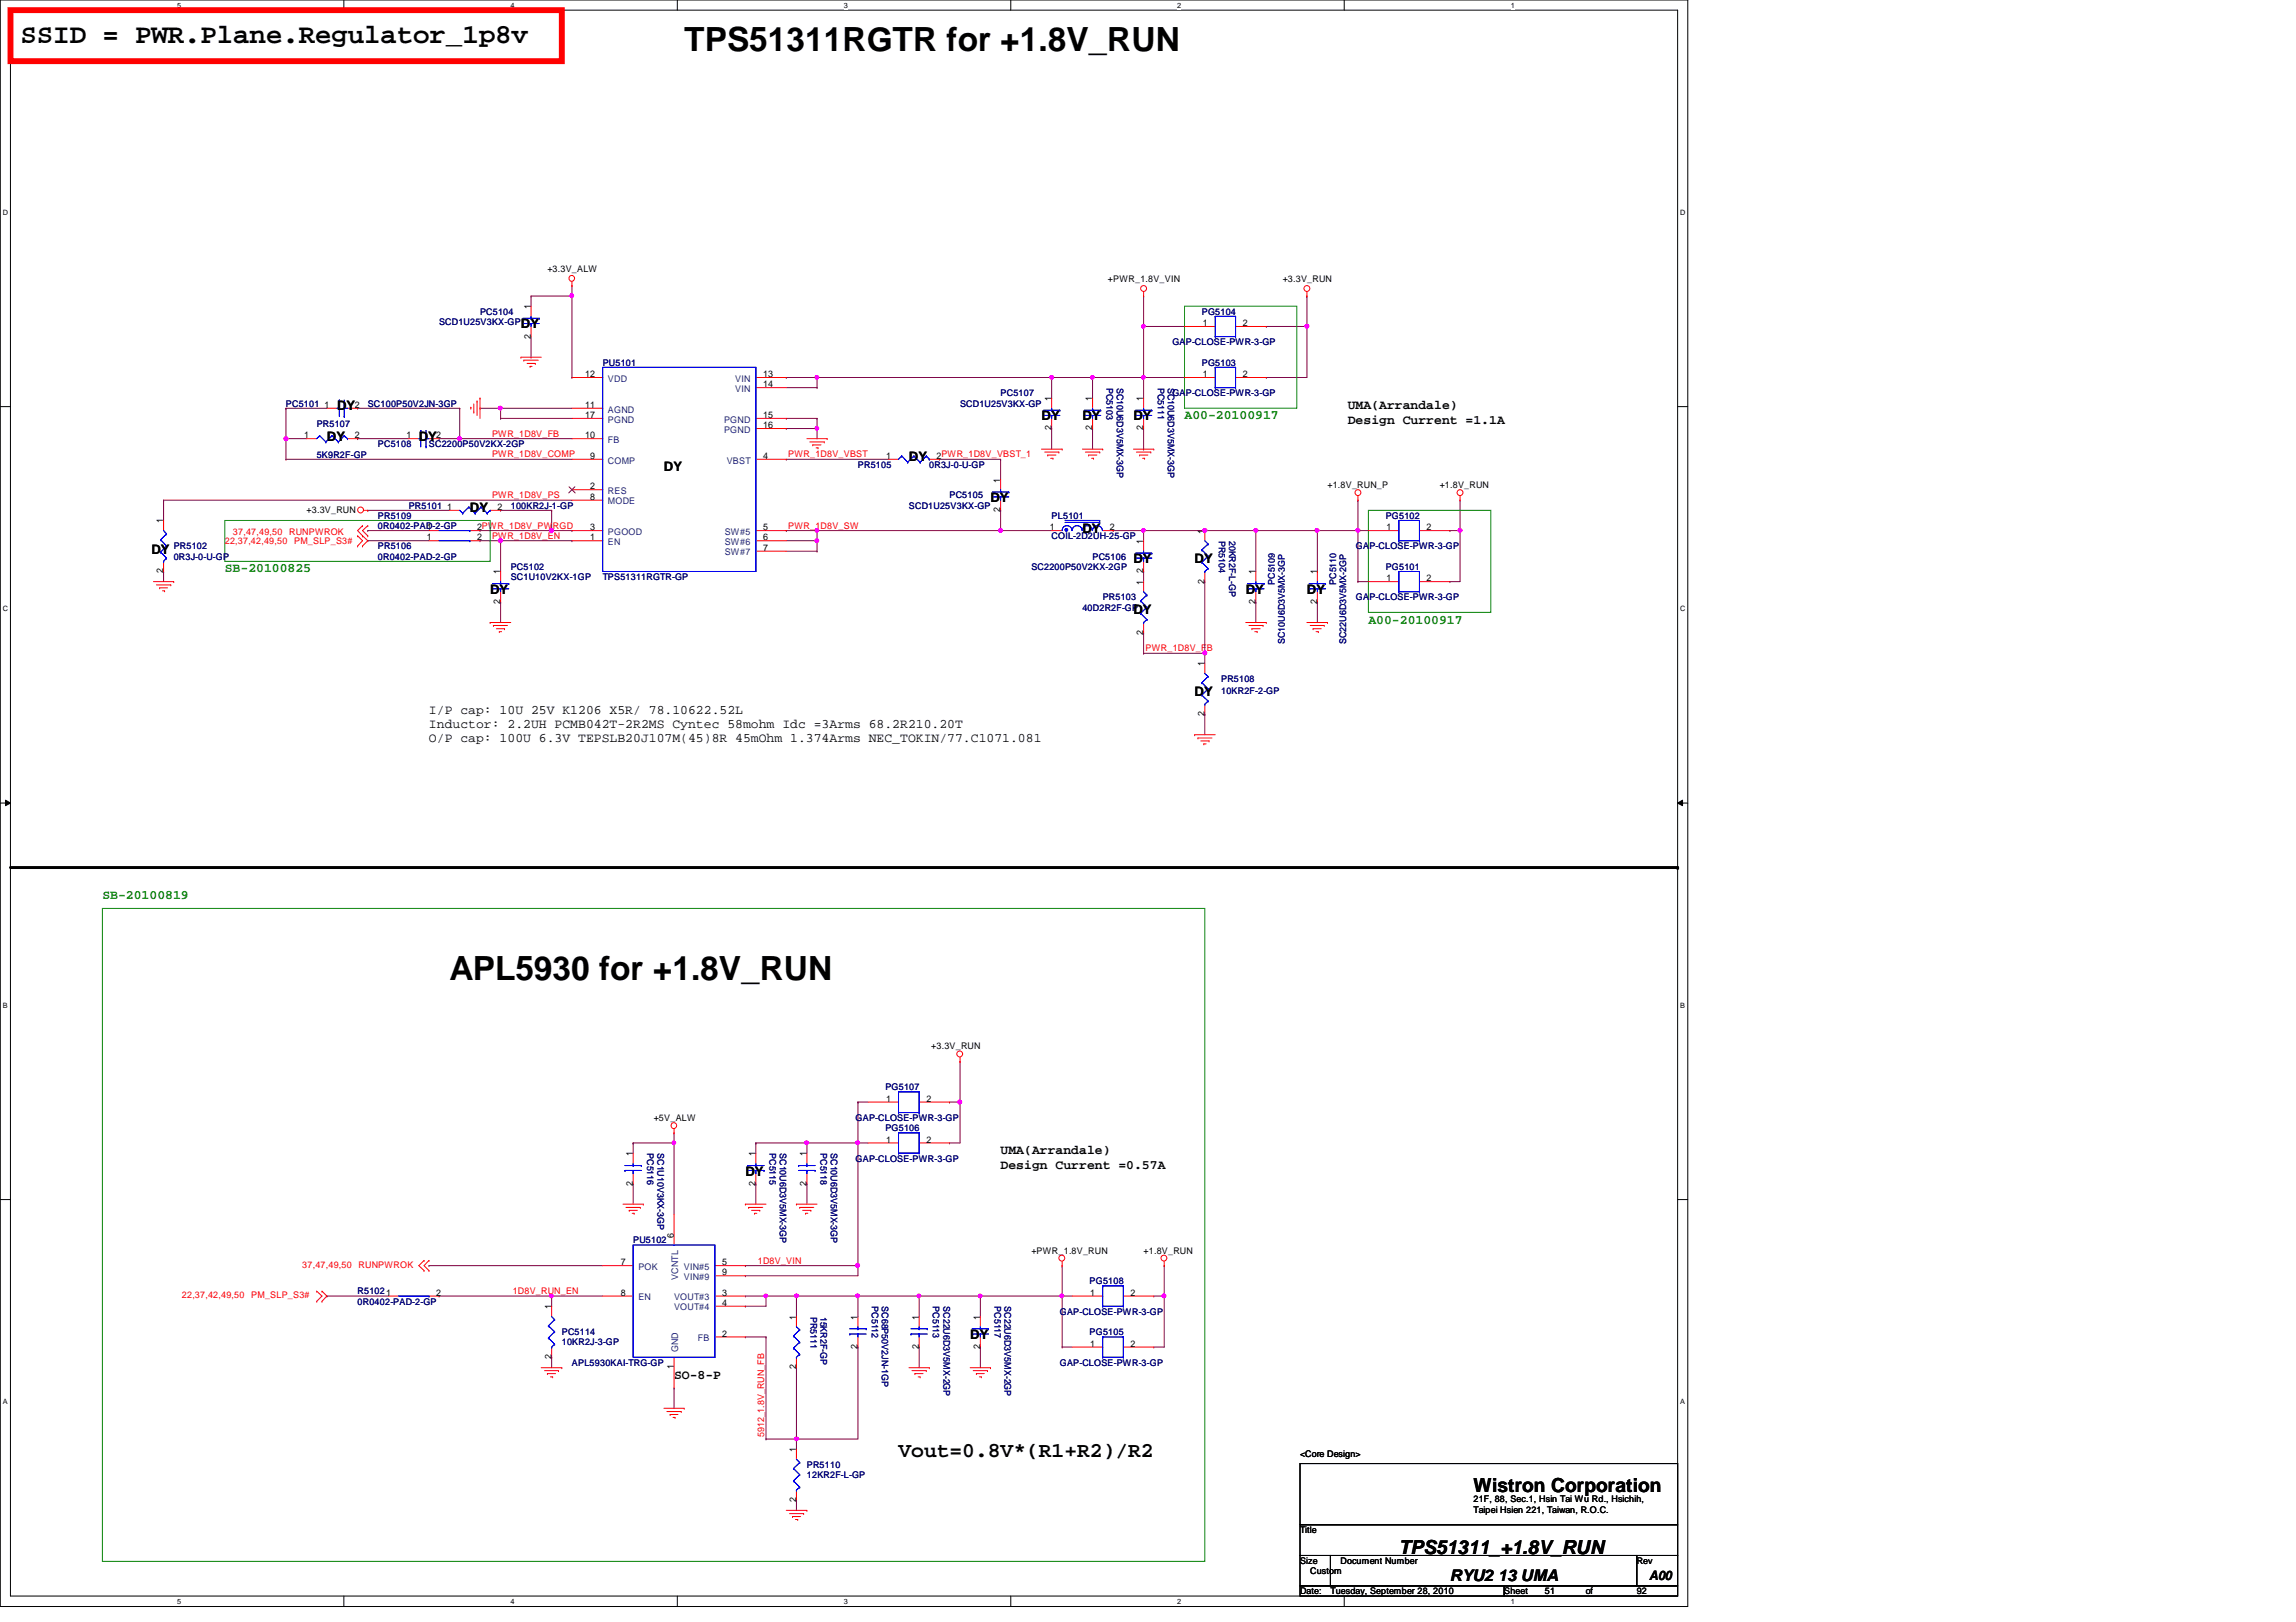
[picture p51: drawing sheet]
<svg xmlns="http://www.w3.org/2000/svg" width="297mm" height="210mm" viewBox="0 0 297 210" stroke-linecap="round" stroke-linejoin="round" font-family="sans-serif">
<defs><g id="words">
<g font-size="4.3">
<text x="88.5" y="6.6">TPS51311RGTR for +1.8V_RUN</text>
<text x="58.2" y="126.8">APL5930 for +1.8V_RUN</text>
</g>
<text font-size="3.6" x="2.7" y="5.5">SSID = PWR.Plane.Regulator_1p8v</text>
<text font-size="2.8" x="116.2" y="188.6">Vout=0.8V*(R1+R2)/R2</text>
<g font-size="2.5">
<text x="190.6" y="193">Wistron Corporation</text>
<text x="181" y="201">TPS51311_+1.8V_RUN</text>
</g>
<text font-size="2.1" x="187.6" y="204.6">RYU2 13 UMA</text>
<g font-size="1.7">
<text x="67.4" y="42.5">DY</text>
<text x="43.6" y="53.1">DY</text>
<text x="174.4" y="53">UMA(Arrandale)</text>
<text x="42.3" y="57">DY</text>
<text x="54.2" y="57">DY</text>
<text x="117.6" y="59.7">DY</text>
<text x="134.7" y="54.4">DY</text>
<text x="140" y="54.4">DY</text>
<text x="146.6" y="54.4">DY</text>
<text x="174.4" y="54.9">Design Current =1.1A</text>
<text x="85.9" y="61">DY</text>
<text x="128.1" y="64.9">DY</text>
<text x="19.6" y="71.7">DY</text>
<text x="60.8" y="66.3">DY</text>
<text x="140" y="68.9">DY</text>
<text x="63.4" y="76.8">DY</text>
<text x="146.6" y="72.9">DY</text>
<text x="154.6" y="72.9">DY</text>
<text x="161.2" y="76.8">DY</text>
<text x="169.1" y="76.8">DY</text>
<text x="146.6" y="79.5">DY</text>
<text x="55.5" y="92.5">I/P cap: 10U 25V K1206 X5R/ 78.10622.52L</text>
<text x="55.5" y="94.2">Inductor: 2.2UH PCMB042T-2R2MS Cyntec 58mohm Idc =3Arms 68.2R210.20T</text>
<text x="154.6" y="90">DY</text>
<text x="55.5" y="96">O/P cap: 100U 6.3V TEPSLB20J107M(45)8R 45mOhm 1.374Arms NEC_TOKIN/77.C1071.081</text>
<text x="129.5" y="149.4">UMA(Arrandale)</text>
<text x="96.4" y="152.1">DY</text>
<text x="129.5" y="151.3">Design Current =0.57A</text>
<text x="125.5" y="173.3">DY</text>
<text x="87.2" y="178.4">SO-8-P</text>
<text x="213.4" y="204.4">A00</text>
</g>
<g font-size="1.7" fill="#008000">
<text x="153.2" y="54.3">A00-20100917</text>
<text x="29.1" y="74.1">SB-20100825</text>
<text x="177" y="80.7">A00-20100917</text>
<text x="13.2" y="116.3">SB-20100819</text>
</g>
<g font-size="1.2">
<text x="70.8" y="35.2">+3.3V_ALW</text>
<text x="68.7" y="40" transform="rotate(-90 68.7 40)">1</text>
<text x="143.3" y="36.5">+PWR_1.8V_VIN</text>
<text x="165.9" y="36.5">+3.3V_RUN</text>
<text x="68.7" y="43.8" transform="rotate(-90 68.7 43.8)">2</text>
<text x="155.6" y="42.2">1</text>
<text x="160.8" y="42.2">2</text>
<text x="42" y="52.8">1</text>
<text x="45.9" y="52.8">2</text>
<text x="75.7" y="52.8">11</text>
<text x="75.7" y="48.8">12</text>
<text x="98.7" y="48.8">13</text>
<text x="98.7" y="50.1">14</text>
<text x="136" y="51.9" transform="rotate(-90 136 51.9)">1</text>
<text x="141.3" y="51.9" transform="rotate(-90 141.3 51.9)">1</text>
<text x="147.9" y="51.9" transform="rotate(-90 147.9 51.9)">1</text>
<text x="155.6" y="48.8">1</text>
<text x="160.8" y="48.8">2</text>
<text x="39.4" y="56.7">1</text>
<text x="45.9" y="56.7">2</text>
<text x="52.6" y="56.7">1</text>
<text x="56.4" y="56.7">2</text>
<text x="75.7" y="56.7">10</text>
<text x="75.7" y="54.1">17</text>
<text x="76.4" y="59.4">9</text>
<text x="98.7" y="54.1">15</text>
<text x="98.7" y="55.4">16</text>
<text x="98.7" y="59.4">4</text>
<text x="114.6" y="59.4">1</text>
<text x="121.2" y="59.4">2PWR_1D8V_VBST_1</text>
<text x="136" y="55.7" transform="rotate(-90 136 55.7)">2</text>
<text x="141.3" y="55.7" transform="rotate(-90 141.3 55.7)">2</text>
<text x="147.9" y="55.7" transform="rotate(-90 147.9 55.7)">2</text>
<text x="57.9" y="66">1</text>
<text x="64.3" y="66">2</text>
<text x="76.4" y="64.7">8</text>
<text x="76.4" y="63.3">2</text>
<text x="129.4" y="62.4" transform="rotate(-90 129.4 62.4)">1</text>
<text x="171.7" y="63.2">+1.8V_RUN_P</text>
<text x="186.3" y="63.2">+1.8V_RUN</text>
<text x="21.1" y="67.7" transform="rotate(-90 21.1 67.7)">1</text>
<text x="39.7" y="66.3">+3.3V_RUN</text>
<text x="55.2" y="69.9">1</text>
<text x="55.2" y="68.6">1</text>
<text x="61.7" y="69.9">2</text>
<text x="61.7" y="68.6">2PWR_1D8V_PWRGD</text>
<text x="76.4" y="68.6">3</text>
<text x="76.4" y="69.9">1</text>
<text x="98.7" y="68.6">5</text>
<text x="98.7" y="69.9">6</text>
<text x="98.7" y="71.3">7</text>
<text x="129.4" y="66.3" transform="rotate(-90 129.4 66.3)">2</text>
<text x="135.8" y="68.6">1</text>
<text x="143.6" y="68.6">2</text>
<text x="147.9" y="70.4" transform="rotate(-90 147.9 70.4)">1</text>
<text x="155.8" y="69" transform="rotate(-90 155.8 69)">1</text>
<text x="179.4" y="68.6">1</text>
<text x="184.6" y="68.6">2</text>
<text x="21.1" y="74.2" transform="rotate(-90 21.1 74.2)">2</text>
<text x="64.7" y="74.3" transform="rotate(-90 64.7 74.3)">1</text>
<text x="147.9" y="75.6" transform="rotate(-90 147.9 75.6)">1</text>
<text x="147.9" y="74.2" transform="rotate(-90 147.9 74.2)">2</text>
<text x="155.8" y="75.5" transform="rotate(-90 155.8 75.5)">2</text>
<text x="162.4" y="74.3" transform="rotate(-90 162.4 74.3)">1</text>
<text x="170.4" y="74.3" transform="rotate(-90 170.4 74.3)">1</text>
<text x="179.4" y="75.2">1</text>
<text x="184.6" y="75.2">2</text>
<text x="64.7" y="78.1" transform="rotate(-90 64.7 78.1)">2</text>
<text x="147.9" y="82.1" transform="rotate(-90 147.9 82.1)">2</text>
<text x="162.4" y="78.1" transform="rotate(-90 162.4 78.1)">2</text>
<text x="170.4" y="78.1" transform="rotate(-90 170.4 78.1)">2</text>
<text x="155.8" y="86.2" transform="rotate(-90 155.8 86.2)">1</text>
<text x="155.8" y="92.7" transform="rotate(-90 155.8 92.7)">2</text>
<text x="120.5" y="135.8">+3.3V_RUN</text>
<text x="114.6" y="142.6">1</text>
<text x="119.8" y="142.6">2</text>
<text x="81.9" y="149.6" transform="rotate(-90 81.9 149.6)">1</text>
<text x="84.6" y="145.1">+5V_ALW</text>
<text x="97.7" y="149.6" transform="rotate(-90 97.7 149.6)">1</text>
<text x="104.3" y="149.6" transform="rotate(-90 104.3 149.6)">1</text>
<text x="114.6" y="147.9">1</text>
<text x="119.8" y="147.9">2</text>
<text x="81.9" y="153.5" transform="rotate(-90 81.9 153.5)">2</text>
<text x="97.7" y="153.5" transform="rotate(-90 97.7 153.5)">2</text>
<text x="104.3" y="153.5" transform="rotate(-90 104.3 153.5)">2</text>
<text x="87.2" y="160.2" transform="rotate(-90 87.2 160.2)">6</text>
<text x="56.4" y="167.7">2</text>
<text x="80.3" y="163.7">7</text>
<text x="80.3" y="167.7">8</text>
<text x="93.4" y="163.7">5</text>
<text x="93.4" y="165.1">9</text>
<text x="93.4" y="167.7">3</text>
<text x="133.4" y="162.2">+PWR_1.8V_RUN</text>
<text x="141.1" y="167.7">1</text>
<text x="146.3" y="167.7">2</text>
<text x="148" y="162.2">+1.8V_RUN</text>
<text x="71.3" y="169.5" transform="rotate(-90 71.3 169.5)">1</text>
<text x="93.4" y="169">4</text>
<text x="93.4" y="173">2</text>
<text x="103" y="170.8" transform="rotate(-90 103 170.8)">1</text>
<text x="111" y="170.8" transform="rotate(-90 111 170.8)">1</text>
<text x="118.9" y="170.8" transform="rotate(-90 118.9 170.8)">1</text>
<text x="126.8" y="170.8" transform="rotate(-90 126.8 170.8)">1</text>
<text x="71.3" y="175.9" transform="rotate(-90 71.3 175.9)">2</text>
<text x="87.2" y="177.2" transform="rotate(-90 87.2 177.2)">1</text>
<text x="103" y="177.2" transform="rotate(-90 103 177.2)">2</text>
<text x="111" y="174.6" transform="rotate(-90 111 174.6)">2</text>
<text x="118.9" y="174.6" transform="rotate(-90 118.9 174.6)">2</text>
<text x="126.8" y="174.6" transform="rotate(-90 126.8 174.6)">2</text>
<text x="141.1" y="174.3">1</text>
<text x="146.3" y="174.3">2</text>
<text x="103" y="187.9" transform="rotate(-90 103 187.9)">1</text>
<text x="168.2" y="188.5">&lt;Core Design&gt;</text>
<text x="103" y="194.4" transform="rotate(-90 103 194.4)">2</text>
<text x="190.6" y="194.4">21F, 88, Sec.1, Hsin Tai Wu Rd., Hsichih,</text>
<text x="190.6" y="195.8">Taipei Hsien 221, Taiwan, R.O.C.</text>
<text x="168.2" y="198.4">Title</text>
<text x="168.2" y="202.4">Size</text>
<text x="169.5" y="203.7">Custom</text>
<text x="173.4" y="202.4">Document Number</text>
<text x="211.7" y="202.4">Rev</text>
<text x="168.2" y="206.3">Date:</text>
<text x="172.1" y="206.3">Tuesday, September 28, 2010</text>
<text x="194.6" y="206.3">Sheet</text>
<text x="199.9" y="206.3">51</text>
<text x="205.1" y="206.3">of</text>
<text x="211.7" y="206.3">92</text>
</g>
<g font-size="1.2" fill="#000080">
<text x="62.1" y="40.7">PC5104</text>
<text x="155.5" y="40.7">PG5104</text>
<text x="56.8" y="42">SCD1U25V3KX-GP</text>
<text x="78" y="47.3">PU5101</text>
<text x="151.7" y="44.7">GAP-CLOSE-PWR-3-GP</text>
<text x="155.5" y="47.3">PG5103</text>
<text x="37" y="52.6">PC5101</text>
<text x="47.6" y="52.6">SC100P50V2JN-3GP</text>
<text x="124.2" y="52.6">SCD1U25V3KX-GP</text>
<text x="129.5" y="51.3">PC5107</text>
<text x="143.2" y="50.2" transform="rotate(90 143.2 50.2)">PC5103</text>
<text x="144.5" y="50.2" transform="rotate(90 144.5 50.2)">SC10U6D3V5MX-3GP</text>
<text x="149.8" y="50.2" transform="rotate(90 149.8 50.2)">PC5111</text>
<text x="151.1" y="50.2" transform="rotate(90 151.1 50.2)">SC10U6D3V5MX-3GP</text>
<text x="151.7" y="51.3">GAP-CLOSE-PWR-3-GP</text>
<text x="41" y="55.2">PR5107</text>
<text x="41" y="59.2">5K9R2F-GP</text>
<text x="48.9" y="57.9">PC5108</text>
<text x="55.5" y="57.9">SC2200P50V2KX-2GP</text>
<text x="52.9" y="65.8">PR5101</text>
<text x="66.1" y="65.8">100KR2J-1-GP</text>
<text x="111" y="60.5">PR5105</text>
<text x="117.6" y="65.8">SCD1U25V3KX-GP</text>
<text x="120.2" y="60.5">0R3J-0-U-GP</text>
<text x="122.8" y="64.5">PC5105</text>
<text x="22.5" y="71.1">PR5102</text>
<text x="48.9" y="71.1">PR5106</text>
<text x="48.9" y="67.1">PR5109</text>
<text x="48.9" y="68.5">0R0402-PAD-2-GP</text>
<text x="136.1" y="67.1">PL5101</text>
<text x="136.1" y="69.8">COIL-2D2UH-25-GP</text>
<text x="157.7" y="70" transform="rotate(90 157.7 70)">PR5104</text>
<text x="159" y="70" transform="rotate(90 159 70)">20KR2F-L-GP</text>
<text x="175.4" y="71.1">GAP-CLOSE-PWR-3-GP</text>
<text x="179.3" y="67.1">PG5102</text>
<text x="22.5" y="72.4">0R3J-0-U-GP</text>
<text x="48.9" y="72.4">0R0402-PAD-2-GP</text>
<text x="66.1" y="73.7">PC5102</text>
<text x="66.1" y="75.1">SC1U10V2KX-1GP</text>
<text x="78" y="75.1">TPS51311RGTR-GP</text>
<text x="133.4" y="73.7">SC2200P50V2KX-2GP</text>
<text x="141.3" y="72.4">PC5106</text>
<text x="142.7" y="77.7">PR5103</text>
<text x="164.9" y="75.7" transform="rotate(-90 164.9 75.7)">PC5109</text>
<text x="172.8" y="75.7" transform="rotate(-90 172.8 75.7)">PC5110</text>
<text x="175.4" y="77.7">GAP-CLOSE-PWR-3-GP</text>
<text x="179.3" y="73.7">PG5101</text>
<text x="140" y="79">40D2R2F-GP</text>
<text x="166.2" y="83.4" transform="rotate(-90 166.2 83.4)">SC10U6D3V5MX-3GP</text>
<text x="174.2" y="83.4" transform="rotate(-90 174.2 83.4)">SC22U6D3V5MX-2GP</text>
<text x="158" y="88.3">PR5108</text>
<text x="158" y="89.8">10KR2F-2-GP</text>
<text x="114.6" y="141.1">PG5107</text>
<text x="83.7" y="149.2" transform="rotate(90 83.7 149.2)">PC5116</text>
<text x="85" y="149.2" transform="rotate(90 85 149.2)">SC1U10V3KX-3GP</text>
<text x="99.6" y="149.2" transform="rotate(90 99.6 149.2)">PC5115</text>
<text x="100.9" y="149.2" transform="rotate(90 100.9 149.2)">SC10U6D3V5MX-3GP</text>
<text x="106.2" y="149.2" transform="rotate(90 106.2 149.2)">PC5118</text>
<text x="107.5" y="149.2" transform="rotate(90 107.5 149.2)">SC10U6D3V5MX-3GP</text>
<text x="110.7" y="145.1">GAP-CLOSE-PWR-3-GP</text>
<text x="114.6" y="146.4">PG5106</text>
<text x="110.7" y="150.3">GAP-CLOSE-PWR-3-GP</text>
<text x="81.9" y="160.9">PU5102</text>
<text x="46.3" y="167.5">R51021</text>
<text x="141" y="166.2">PG5108</text>
<text x="46.3" y="168.8">0R0402-PAD-2-GP</text>
<text x="72.7" y="172.8">PC5114</text>
<text x="104.9" y="170.4" transform="rotate(90 104.9 170.4)">PR5111</text>
<text x="106.2" y="170.4" transform="rotate(90 106.2 170.4)">15KR2F-GP</text>
<text x="112.8" y="169" transform="rotate(90 112.8 169)">PC5112</text>
<text x="114.1" y="169" transform="rotate(90 114.1 169)">SC68P50V2JN-1GP</text>
<text x="120.7" y="169" transform="rotate(90 120.7 169)">PC5113</text>
<text x="122" y="169" transform="rotate(90 122 169)">SC22U6D3V5MX-2GP</text>
<text x="128.6" y="169" transform="rotate(90 128.6 169)">PC5117</text>
<text x="130" y="169" transform="rotate(90 130 169)">SC22U6D3V5MX-2GP</text>
<text x="137.1" y="170.1">GAP-CLOSE-PWR-3-GP</text>
<text x="141" y="172.8">PG5105</text>
<text x="72.7" y="174.1">10KR2J-3-GP</text>
<text x="74" y="176.7">APL5930KAI-TRG-GP</text>
<text x="137.1" y="176.7">GAP-CLOSE-PWR-3-GP</text>
<text x="104.4" y="189.9">PR5110</text>
<text x="104.4" y="191.3">12KR2F-L-GP</text>
</g>
<g font-size="1.2" fill="#004080">
<text x="78.7" y="53.4">AGND</text>
<text x="78.7" y="49.4">VDD</text>
<text x="95.1" y="49.4">VIN</text>
<text x="95.1" y="50.7">VIN</text>
<text x="78.7" y="57.3">FB</text>
<text x="78.7" y="60">COMP</text>
<text x="78.7" y="54.7">PGND</text>
<text x="93.7" y="54.7">PGND</text>
<text x="93.7" y="56">PGND</text>
<text x="94" y="60">VBST</text>
<text x="78.7" y="65.3">MODE</text>
<text x="78.7" y="63.9">RES</text>
<text x="78.7" y="69.2">PGOOD</text>
<text x="78.7" y="70.5">EN</text>
<text x="93.8" y="69.2">SW#5</text>
<text x="93.8" y="70.5">SW#6</text>
<text x="93.8" y="71.9">SW#7</text>
<text x="82.6" y="164.3">POK</text>
<text x="87.8" y="165.6" transform="rotate(-90 87.8 165.6)">VCNTL</text>
<text x="88.5" y="164.3">VIN#5</text>
<text x="88.5" y="165.7">VIN#9</text>
<text x="82.6" y="168.3">EN</text>
<text x="87.2" y="168.3">VOUT#3</text>
<text x="87.2" y="169.6">VOUT#4</text>
<text x="90.3" y="173.6">FB</text>
<text x="87.8" y="175" transform="rotate(-90 87.8 175)">GND</text>
</g>
<g font-size="1.2" fill="#f00">
<text x="63.7" y="56.5">PWR_1D8V_FB</text>
<text x="63.7" y="59.2">PWR_1D8V_COMP</text>
<text x="102" y="59.2">PWR_1D8V_VBST</text>
<text x="63.7" y="64.5">PWR_1D8V_PS</text>
<text x="29.1" y="70.4">22,37,42,49,50</text>
<text x="30.1" y="69.3">37,47,49,50</text>
<text x="37.4" y="69.3">RUNPWROK</text>
<text x="38.1" y="70.4">PM_SLP_S3#</text>
<text x="63.7" y="69.7">PWR_1D8V_EN</text>
<text x="102" y="68.4">PWR_1D8V_SW</text>
<text x="148.2" y="84.3">PWR_1D8V_FB</text>
<text x="39.1" y="164.1">37,47,49,50</text>
<text x="46.4" y="164.1">RUNPWROK</text>
<text x="66.3" y="167.5">1D8V_RUN_EN</text>
<text x="98" y="163.5">1D8V_VIN</text>
<text x="23.5" y="168">22,37,42,49,50</text>
<text x="32.5" y="168">PM_SLP_S3#</text>
<text x="98.8" y="186" transform="rotate(-90 98.8 186)">5912_1.8V_RUN_FB</text>
</g>
<g font-size=".9">
<text x="22.9" y="1">5</text>
<text x="66" y="1">4</text>
<text x="109.2" y="1">3</text>
<text x="152.3" y="1">2</text>
<text x="195.4" y="1">1</text>
<text x=".4" y="27.8">D</text>
<text x="217.4" y="27.8">D</text>
<text x=".4" y="79.1">C</text>
<text x="217.4" y="79.1">C</text>
<text x=".4" y="130.4">B</text>
<text x="217.4" y="130.4">B</text>
<text x=".4" y="181.7">A</text>
<text x="217.4" y="181.7">A</text>
<text x="22.9" y="207.6">5</text>
<text x="66" y="207.6">4</text>
<text x="109.2" y="207.6">3</text>
<text x="152.3" y="207.6">2</text>
<text x="195.4" y="207.6">1</text>
</g>
</g></defs>
<path d="M0 0h218.4v207.9h-218.4zM1.4 1.3h215.6v205.2h-215.6z" fill="none" stroke="#000" stroke-width=".13"/>
<g fill="#fff">
<path d="M22.9 .2h.5v1h-.5z"/>
<path d="M22.9 206.7h.5v1.1h-.5z"/>
</g>
<path d="M44.5 0v1.3M44.5 206.5v1.4" fill="none" stroke="#000" stroke-width=".13"/>
<g fill="#fff">
<path d="M66 .2h.5v1h-.5z"/>
<path d="M66 206.7h.5v1.1h-.5z"/>
</g>
<path d="M87.6 0v1.3M87.6 206.5v1.4" fill="none" stroke="#000" stroke-width=".13"/>
<g fill="#fff">
<path d="M109.2 .2h.5v1h-.5z"/>
<path d="M109.2 206.7h.5v1.1h-.5z"/>
</g>
<path d="M130.8 0v1.3M130.8 206.5v1.4" fill="none" stroke="#000" stroke-width=".13"/>
<g fill="#fff">
<path d="M152.3 .2h.5v1h-.5z"/>
<path d="M152.3 206.7h.5v1.1h-.5z"/>
</g>
<path d="M173.9 0v1.3M173.9 206.5v1.4" fill="none" stroke="#000" stroke-width=".13"/>
<g fill="#fff">
<path d="M195.4 .2h.6v1h-.6z"/>
<path d="M195.4 206.7h.6v1.1h-.6z"/>
<path d="M.4 27h.7v1h-.7z"/>
<path d="M217.4 27h.7v1h-.7z"/>
<path d="M.4 78.3h.7v1h-.7z"/>
<path d="M217.4 78.3h.7v1h-.7z"/>
</g>
<path d="M0 52.6h1.4M217 52.6h1.4" fill="none" stroke="#000" stroke-width=".13"/>
<g fill="#fff">
<path d="M.4 129.6h.6v1h-.6z"/>
<path d="M217.4 129.6h.6v1h-.6z"/>
</g>
<path d="M0 103.9h1.4M.7 103.5l.7 .4-.7 .4zM217 103.9l.7-.4v.8zM217 103.9h1.4" fill="none" stroke="#000" stroke-width=".13"/>
<path d="M.7 103.5l.7 .4-.7 .4zM217 103.9l.7-.4v.8z" fill="#000"/>
<g fill="#fff">
<path d="M.4 180.9h.6v1h-.6z"/>
<path d="M217.4 180.9h.6v1h-.6z"/>
</g>
<path d="M0 155.2h1.4M217 155.2h1.4" fill="none" stroke="#000" stroke-width=".13"/>
<path d="M46.3 52.8h.1M46.3 52.8h13.2M148 48.9h.1M148 48.9h5.2M148 68.7h.1M148 68.7h7.9M175.7 75.3h.1M175.7 75.3h1.3" fill="none" stroke="#800040" stroke-width=".13"/>
<circle cx="155.9" cy="68.6" r=".25" fill="#f0f"/>
<circle cx="155.9" cy="68.6" r=".25" fill="none" stroke="#f0f" stroke-width=".13"/>
<path d="M21.2 64.7h.1M21.2 64.7v2.7M175.7 64.7h.1M175.7 64.7v4M187.6 75.3h.1M187.6 75.3h1.3M148 84.5h.1M148 84.5h7.9" fill="none" stroke="#800040" stroke-width=".13"/>
<circle cx="155.9" cy="84.5" r=".26" fill="#f0f"/>
<circle cx="155.9" cy="84.5" r=".26" fill="none" stroke="#f0f" stroke-width=".13"/>
<g fill="none" stroke="#800040" stroke-width=".13">
<path d="M37 56.8h.1M37 56.8h2.7M37 56.8v2.6M46.3 56.8h.1M46.3 56.8h6.6M56.8 56.8h.1M59.5 52.8h.1M59.5 52.8v4h-2.7M21.2 74h.1M21.2 74v1.3M155.9 75.3h.1M155.9 75.3v10.6"/>
<path d="M187.6 68.7h.1M187.6 68.7h1.3M155.9 84.5h.1M155.9 92.5h.1M155.9 92.5v2.6"/>
</g>
<circle cx="37" cy="56.8" r=".26" fill="#f0f"/>
<circle cx="37" cy="56.8" r=".26" fill="none" stroke="#f0f" stroke-width=".13"/>
<g fill="none" stroke="#800040" stroke-width=".13">
<path d="M37 52.8h.1M37 52.8h5.3M101.7 59.4h.1M101.7 59.4h13.2M121.5 59.4h.1M121.5 59.4h8M129.5 59.4h.1M129.5 59.4v2.7M47.6 70h.1M47.6 70h7.9M129.5 66h.1M129.5 68.7h.1"/>
<path d="M129.5 66v2.7M129.5 68.7h6.6M188.9 64.7h.1M188.9 64.7v4"/>
</g>
<circle cx="129.5" cy="68.6" r=".25" fill="#f0f"/>
<circle cx="129.5" cy="68.6" r=".25" fill="none" stroke="#f0f" stroke-width=".13"/>
<path d="M148 68.7h.1M148 68.7v1.3" fill="none" stroke="#800040" stroke-width=".13"/>
<path d="M147.8 68.5h.3l.1 .1-.1 .2-.2 .1-.1-.1z" fill-rule="evenodd" fill="#f0f"/>
<path d="M147.8 68.5h.3l.1 .1-.1 .2-.2 .1-.1-.1z" fill="none" stroke="#f0f" stroke-width=".13"/>
<g fill="none" stroke="#800040" stroke-width=".13">
<path d="M37 52.8h.1M37 52.8v4M105.7 55.5h.1M105.7 55.5v1.3M144 68.7h.1M144 68.7h4M148 74h.1M148 74v1.3M162.5 77.9h.1M162.5 77.9v2.7M170.4 77.9h.1M170.4 77.9v2.7"/>
<path d="M148 81.9h.1M148 81.9v2.6"/>
</g>
<path d="M105.5 55.3h.3l.1 .1-.1 .2-.1 .1-.2-.1z" fill-rule="evenodd" fill="#f0f"/>
<path d="M105.5 55.3h.3l.1 .1-.1 .2-.1 .1-.2-.1z" fill="none" stroke="#f0f" stroke-width=".13"/>
<path d="M170.4 68.7h.1M170.4 68.7h5.3" fill="none" stroke="#800040" stroke-width=".13"/>
<circle cx="175.7" cy="68.6" r=".25" fill="#f0f"/>
<circle cx="175.7" cy="68.6" r=".25" fill="none" stroke="#f0f" stroke-width=".13"/>
<path d="M64.8 52.8h.1M64.8 52.8v1.3M64.8 52.8h9.2M101.7 54.1h.1M101.7 55.5h.1M101.7 54.1h4M105.7 54.1h.1M105.7 54.1v1.4h-4" fill="none" stroke="#800040" stroke-width=".13"/>
<circle cx="64.7" cy="52.8" r=".25" fill="#f0f"/>
<circle cx="64.7" cy="52.8" r=".25" fill="none" stroke="#f0f" stroke-width=".13"/>
<path d="M62.1 52.8h.1M62.1 52.8h2.7M64.8 54.1h.1M64.8 54.1h9.2M47.6 66h.1M47.6 66h10.6M71.4 66h.1M71.4 66v2.7" fill="none" stroke="#800040" stroke-width=".13"/>
<circle cx="71.3" cy="68.6" r=".25" fill="#f0f"/>
<circle cx="71.3" cy="68.6" r=".25" fill="none" stroke="#f0f" stroke-width=".13"/>
<path d="M59.5 56.8h.1M59.5 56.8h14.5" fill="none" stroke="#800040" stroke-width=".13"/>
<path d="M59.3 56.6l.1-.1 .2 .1v.3l-.2 .1-.1-.1z" fill-rule="evenodd" fill="#f0f"/>
<path d="M59.3 56.6l.1-.1 .2 .1v.3l-.2 .1-.1-.1z" fill="none" stroke="#f0f" stroke-width=".13"/>
<g fill="none" stroke="#800040" stroke-width=".13">
<path d="M37 59.4h.1M37 59.4h37M148 42.2h.1M148 42.2v6.7M163.8 48.9h.1M163.8 48.9h5.3M21.2 64.7h.1M21.2 64.7h52.8M64.8 66h.1M64.8 70h.1M64.8 70h9.2M64.8 66h6.6"/>
<path d="M64.8 70v4M74 70h.1"/>
</g>
<circle cx="64.7" cy="70" r=".26" fill="#f0f"/>
<circle cx="64.7" cy="70" r=".26" fill="none" stroke="#f0f" stroke-width=".13"/>
<path d="M105.7 48.9h.1M105.7 48.9h30.4M62.1 70h.1M62.1 70h2.7" fill="none" stroke="#800040" stroke-width=".13"/>
<path d="M105.5 48.7h.3l.1 .1-.1 .2-.1 .1-.2-.1z" fill-rule="evenodd" fill="#f0f"/>
<path d="M105.5 48.7h.3l.1 .1-.1 .2-.1 .1-.2-.1z" fill="none" stroke="#f0f" stroke-width=".13"/>
<path d="M101.7 48.9h.1M101.7 50.2h4M101.7 48.9h4M105.7 50.2h.1M105.7 48.9h.1M105.7 48.9v1.3M105.7 68.7h.1M105.7 68.7h23.8" fill="none" stroke="#800040" stroke-width=".13"/>
<path d="M105.5 68.5h.3l.1 .1-.1 .2-.1 .1-.2-.1z" fill-rule="evenodd" fill="#f0f"/>
<path d="M105.5 68.5h.3l.1 .1-.1 .2-.1 .1-.2-.1z" fill="none" stroke="#f0f" stroke-width=".13"/>
<path d="M68.7 38.3h.1M68.7 38.3v1.3M68.7 38.3h5.3M74 38.3h.1M68.7 46.2h.1M68.7 43.6v2.6" fill="none" stroke="#800040" stroke-width=".13"/>
<path d="M73.8 38.1l.2-.1 .2 .1-.1 .3-.1 .1-.2-.1z" fill-rule="evenodd" fill="#f0f"/>
<path d="M73.8 38.1l.2-.1 .2 .1-.1 .3-.1 .1-.2-.1z" fill="none" stroke="#f0f" stroke-width=".13"/>
<path d="M175.7 68.7h.1M175.7 68.7h1.3M175.7 68.7v6.6M188.9 68.7h.1M188.9 68.7v6.6" fill="none" stroke="#800040" stroke-width=".13"/>
<circle cx="188.9" cy="68.6" r=".25" fill="#f0f"/>
<circle cx="188.9" cy="68.6" r=".25" fill="none" stroke="#f0f" stroke-width=".13"/>
<path d="M170.4 74h.1M170.4 68.7v5.3" fill="none" stroke="#800040" stroke-width=".13"/>
<circle cx="170.4" cy="68.6" r=".25" fill="#f0f"/>
<circle cx="170.4" cy="68.6" r=".25" fill="none" stroke="#f0f" stroke-width=".13"/>
<path d="M162.5 68.7h.1M162.5 68.7h7.9M162.5 68.7v5.3" fill="none" stroke="#800040" stroke-width=".13"/>
<circle cx="162.5" cy="68.6" r=".25" fill="#f0f"/>
<circle cx="162.5" cy="68.6" r=".25" fill="none" stroke="#f0f" stroke-width=".13"/>
<path d="M155.9 68.7h.1M155.9 68.7h6.6" fill="none" stroke="#800040" stroke-width=".13"/>
<circle cx="155.9" cy="68.6" r=".25" fill="#f0f"/>
<circle cx="155.9" cy="68.6" r=".25" fill="none" stroke="#f0f" stroke-width=".13"/>
<path d="M136.1 48.9h.1M136.1 55.5h.1M136.1 48.9v2.6M136.1 55.5v2.6M136.1 48.9h5.2M141.3 48.9h.1M141.3 48.9v2.6M64.8 77.9h.1M64.8 77.9v2.7" fill="none" stroke="#800040" stroke-width=".13"/>
<path d="M141.2 48.7h.3l.1 .1-.1 .2-.2 .1-.1-.1z" fill-rule="evenodd" fill="#f0f"/>
<path d="M141.2 48.7h.3l.1 .1-.1 .2-.2 .1-.1-.1z" fill="none" stroke="#f0f" stroke-width=".13"/>
<circle cx="136.1" cy="48.8" r=".25" fill="#f0f"/>
<circle cx="136.1" cy="48.8" r=".25" fill="none" stroke="#f0f" stroke-width=".13"/>
<path d="M141.3 55.5h.1M141.3 55.5v2.6M148 42.2h.1M148 42.2h5.2" fill="none" stroke="#800040" stroke-width=".13"/>
<path d="M147.8 42.1h.3l.1 .1-.1 .2-.2 .1-.1-.1z" fill-rule="evenodd" fill="#f0f"/>
<path d="M147.8 42.1h.3l.1 .1-.1 .2-.2 .1-.1-.1z" fill="none" stroke="#f0f" stroke-width=".13"/>
<path d="M148 38.3h.1M148 38.3v3.9M47.6 68.7h.1M47.6 68.7h7.9M101.7 70h4M105.7 70h.1M105.7 68.7h.1M105.7 68.7v1.3" fill="none" stroke="#800040" stroke-width=".13"/>
<path d="M105.5 69.8l.2-.1 .2 .1-.1 .4h-.1h-.2z" fill-rule="evenodd" fill="#f0f"/>
<path d="M105.5 69.8l.2-.1 .2 .1-.1 .4h-.1h-.2z" fill="none" stroke="#f0f" stroke-width=".13"/>
<path d="M141.3 48.9h.1M141.3 48.9h6.7M101.7 68.7h.1M101.7 68.7h4M101.7 71.3h4M105.7 71.3h.1M105.7 70h.1M105.7 70v1.3" fill="none" stroke="#800040" stroke-width=".13"/>
<path d="M147.8 48.7h.3l.1 .1-.1 .2-.2 .1-.1-.1z" fill-rule="evenodd" fill="#f0f"/>
<path d="M147.8 48.7h.3l.1 .1-.1 .2-.2 .1-.1-.1z" fill="none" stroke="#f0f" stroke-width=".13"/>
<path d="M148 48.9h.1M148 58.1h.1M148 48.9v2.6M148 55.5v2.6M104.4 147.9h.1M111 142.6h.1M111 142.6v5.3h-6.6" fill="none" stroke="#800040" stroke-width=".13"/>
<circle cx="104.4" cy="147.9" r=".25" fill="#f0f"/>
<circle cx="104.4" cy="147.9" r=".25" fill="none" stroke="#f0f" stroke-width=".13"/>
<path d="M71.4 167.7h.1M71.4 167.7h6.6" fill="none" stroke="#800040" stroke-width=".13"/>
<circle cx="71.3" cy="167.7" r=".25" fill="#f0f"/>
<circle cx="71.3" cy="167.7" r=".25" fill="none" stroke="#f0f" stroke-width=".13"/>
<g fill="none" stroke="#800040" stroke-width=".13">
<path d="M81.9 153.2h.1M81.9 147.9h.1M81.9 147.9v1.3M81.9 153.2v2.6M87.2 147.9h.1M87.2 147.9v9.3M97.8 147.9h.1M97.8 153.2h.1M97.8 147.9v1.3M97.8 153.2v2.6M104.4 147.9h.1M104.4 147.9v1.3"/>
<path d="M56.8 167.7h.1M56.8 167.7h14.6M96.4 165.1h.1M111 163.8h.1M111 163.8v1.3h-14.6M118.9 174.3h.1M118.9 167.7h.1M118.9 167.7v2.7M118.9 174.3v2.7M103 194.1h.1M103 194.1v1.4"/>
</g>
<path d="M87 147.7h.3l.1 .2-.1 .1-.1 .1-.2-.1z" fill-rule="evenodd" fill="#f0f"/>
<path d="M87 147.7h.3l.1 .2-.1 .1-.1 .1-.2-.1z" fill="none" stroke="#f0f" stroke-width=".13"/>
<path d="M96.4 167.7h.1M96.4 169h.1M96.4 167.7h6.6M99.1 167.7h.1M99.1 167.7v1.3h-2.7" fill="none" stroke="#800040" stroke-width=".13"/>
<path d="M98.9 167.5h.3l.1 .2-.1 .2h-.1h-.2z" fill-rule="evenodd" fill="#f0f"/>
<path d="M98.9 167.5h.3l.1 .2-.1 .2h-.1h-.2z" fill="none" stroke="#f0f" stroke-width=".13"/>
<path d="M111 147.9h.1M111 147.9v15.9h-14.6M87.2 179.6h.1M87.2 179.6v2.6M96.4 163.8h.1" fill="none" stroke="#800040" stroke-width=".13"/>
<circle cx="111" cy="163.7" r=".26" fill="#f0f"/>
<circle cx="111" cy="163.7" r=".26" fill="none" stroke="#f0f" stroke-width=".13"/>
<circle cx="111" cy="147.9" r=".25" fill="#f0f"/>
<circle cx="111" cy="147.9" r=".25" fill="none" stroke="#f0f" stroke-width=".13"/>
<path d="M103 186.2h.1M103 186.2v1.3" fill="none" stroke="#800040" stroke-width=".13"/>
<circle cx="103" cy="186.2" r=".25" fill="#f0f"/>
<circle cx="103" cy="186.2" r=".25" fill="none" stroke="#f0f" stroke-width=".13"/>
<g fill="none" stroke="#800040" stroke-width=".13">
<path d="M55.5 163.8h.1M55.5 163.8h22.5M96.4 173h.1M96.4 173h2.7M99.1 173h.1M99.1 173v13.2M103 167.7h.1M103 167.7v2.7M103 167.7h8M111 167.7h.1M111 174.3h.1M111 167.7v2.7"/>
<path d="M111 174.3v11.9"/>
</g>
<circle cx="103" cy="167.7" r=".25" fill="#f0f"/>
<circle cx="103" cy="167.7" r=".25" fill="none" stroke="#f0f" stroke-width=".13"/>
<path d="M104.4 153.2h.1M104.4 153.2v2.6M111 147.9h.1M111 147.9h1.3M111 167.7h.1M111 167.7h7.9M103 186.2h.1M103 186.2h8" fill="none" stroke="#800040" stroke-width=".13"/>
<path d="M118.7 167.5h.3l.1 .2-.1 .2h-.1h-.2z" fill-rule="evenodd" fill="#f0f"/>
<path d="M118.7 167.5h.3l.1 .2-.1 .2h-.1h-.2z" fill="none" stroke="#f0f" stroke-width=".13"/>
<circle cx="111" cy="167.7" r=".25" fill="#f0f"/>
<circle cx="111" cy="167.7" r=".25" fill="none" stroke="#f0f" stroke-width=".13"/>
<path d="M81.9 147.9h.1M87.2 146.6h.1M87.2 146.6v1.3h-5.3M71.4 175.6h.1M71.4 175.6v1.4M126.8 167.7h.1M126.8 167.7v2.7" fill="none" stroke="#800040" stroke-width=".13"/>
<path d="M126.6 167.5h.4v.2v.2h-.2h-.2z" fill-rule="evenodd" fill="#f0f"/>
<path d="M126.6 167.5h.4v.2v.2h-.2h-.2z" fill="none" stroke="#f0f" stroke-width=".13"/>
<path d="M124.2 137.4h.1M124.2 137.4v5.2" fill="none" stroke="#800040" stroke-width=".13"/>
<circle cx="124.2" cy="142.6" r=".26" fill="#f0f"/>
<circle cx="124.2" cy="142.6" r=".26" fill="none" stroke="#f0f" stroke-width=".13"/>
<g fill="none" stroke="#800040" stroke-width=".13">
<path d="M163.8 42.2h.1M163.8 42.2h5.3M169.1 42.2h.1M169.1 42.2v6.7M97.8 147.9h.1M97.8 147.9h6.6M111 142.6h.1M111 142.6h1.3M122.8 142.6h.1M122.8 147.9h.1M122.8 142.6h1.4M124.2 142.6h.1"/>
<path d="M124.2 142.6v5.3h-1.4M42.3 167.7h.1M42.3 167.7h7.9M71.4 167.7h.1M71.4 167.7v1.3M103 177h.1M103 177v9.2h-3.9M118.9 167.7h.1M118.9 167.7h7.9M126.8 174.3h.1M126.8 174.3v2.7M99.1 186.2h.1"/>
</g>
<circle cx="169.1" cy="42.2" r=".25" fill="#f0f"/>
<circle cx="169.1" cy="42.2" r=".25" fill="none" stroke="#f0f" stroke-width=".13"/>
<path d="M74 37h.1M74 37v11.9M169.1 38.3h.1M169.1 38.3v3.9M74 48.9h.1M137.4 174.3h.1M137.4 163.8h.1M137.4 174.3h1.3M137.4 163.8v3.9" fill="none" stroke="#800040" stroke-width=".13"/>
<circle cx="137.4" cy="167.7" r=".25" fill="#f0f"/>
<circle cx="137.4" cy="167.7" r=".25" fill="none" stroke="#f0f" stroke-width=".13"/>
<path d="M137.4 167.7h.1M137.4 167.7h1.3M137.4 167.7v6.6M149.3 174.3h.1M149.3 167.7h.1M149.3 167.7h1.3M150.6 163.8h.1M150.6 167.7h.1M150.6 163.8v10.5h-1.3" fill="none" stroke="#800040" stroke-width=".13"/>
<circle cx="150.6" cy="167.7" r=".25" fill="#f0f"/>
<circle cx="150.6" cy="167.7" r=".25" fill="none" stroke="#f0f" stroke-width=".13"/>
<path d="M62.1 68.7h.1M62.1 68.7h9.3M126.8 167.7h10.6M137.4 167.7h.1" fill="none" stroke="#800040" stroke-width=".13"/>
<circle cx="71.3" cy="68.6" r=".25" fill="#f0f"/>
<circle cx="71.3" cy="68.6" r=".25" fill="none" stroke="#f0f" stroke-width=".13"/>
<path d="M71.4 68.7h2.6M74 68.7h.1" fill="none" stroke="#800040" stroke-width=".13"/>
<g fill="none" stroke="#f00" stroke-width=".13">
<path d="M68.7 39.6v1.3M74 37h.1M74 36.4v.6M148 38.3h.1M148 37.8v.5M169.1 38.3h.1M169.1 37.8v.5M39.7 56.8h1.3M42.3 52.8h1.3M45 56.8h1.3M45 52.8h1.3M52.9 56.8h1.3"/>
<path d="M55.5 56.8h1.3M60.9 52.7h.1M60.9 52.7v.3M61.3 53.3h.1M61.3 52.3v1M61.7 51.9h.1M61.7 51.9v1.9M62.1 51.5h.1M62.1 51.5v2.6M67.4 46.2h.1M67.4 46.2h2.6M67.8 46.6h.1"/>
<path d="M67.8 46.6h1.8M68.2 47h1.1M68.6 47.4h.1M68.6 47.4h.2M68.7 42.2v1.4M69.3 47h.1M74 56.8h4M74 48.9h4M74 52.8h4M74 59.4h4M74 54.1h4M97.8 48.9h3.9"/>
<path d="M97.8 59.4h3.9M97.8 50.2h3.9M97.8 54.1h3.9M97.8 55.5h3.9M104.4 56.8h2.6M104.8 57.2h1.8M105.2 57.6h.1M105.2 57.6h1M105.6 58h.2M105.8 58h.1M106.6 57.2h.1M107 56.8h.1"/>
<path d="M114.9 59.4h1.3M120.2 59.4h1.3M134.7 58.1h2.7M135.2 58.5h1.8M135.5 58.9h.1M135.5 58.9h1.1M135.9 59.3h.3M136.1 51.5v1.3M136.1 54.1v1.4M136.2 59.3h.1M137 58.5h.1M137.4 58.1h.1"/>
<path d="M140 58.1h2.7M140.4 58.5h1.9M140.8 58.9h.1M140.8 58.9h1.1M141.2 59.3h.3M141.5 59.3h.1M142.3 58.5h.1M142.7 58.1h.1M146.6 58.1h2.7M147 58.5h1.9M147.4 58.9h.1M147.4 58.9h1.1"/>
<path d="M147.8 59.3h.3M148 51.5v1.3M148 54.1v1.4M148.1 59.3h.1M148.9 58.5h.1M149.3 58.1h.1M153.2 48.9h4M159.8 48.9h4M19.9 75.3h2.6M20.2 75.7h1.9M20.7 76.1h.1M20.7 76.1h1"/>
<path d="M21 76.5h.3M21.3 76.5h.1M22.1 75.7h.1M22.5 75.3h.1M46.3 70.7h.1M46.3 69.3h.1M46.3 69.3l.6 .7-.6 .7M46.9 68h.1M46.9 69.3h.1M46.9 70.7h.1M46.9 68l-.6 .7 .6 .6M46.9 69.3l.7 .7-.7 .7"/>
<path d="M47.1 66h.5M47.6 66h.1M47.6 68h.1M47.6 69.3h.1M47.6 68l-.7 .7 .7 .6M55.5 70h1.3M58.2 66h1.3M60.8 70h1.3M63.4 66h1.4M64.8 74v1.3M64.8 76.6v1.3M74 68.7h4"/>
<path d="M74 64.7h4M74 63.4h4M74 70h4M97.8 68.7h3.9M97.8 70h3.9M97.8 71.3h3.9M129.5 62.1v1.3M129.5 64.7v1.3M136.1 68.7h1.3M142.7 68.7h1.3M148 75.3v1.3M155.9 68.7v1.3"/>
<path d="M155.9 74v1.3M162.5 74v1.3M162.5 76.6v1.3M170.4 74v1.3M170.4 76.6v1.3M175.7 64.7h.1M175.7 64.2v.5M177 75.3h4M183.6 75.3h4M188.9 64.7h.1M188.9 64.2v.5M63.4 80.6h.1"/>
<path d="M63.4 80.6h2.7M63.8 80.9h.1M63.8 80.9h1.9M64.2 81.4h1.1M64.6 81.7h.1M64.6 81.7h.3M65.3 81.4h.1M148 80.6v1.3M154.6 95.1h.1M154.6 95.1h2.6M155 95.5h.1M155 95.5h1.8"/>
<path d="M155.4 95.9h1M155.7 96.3h.1M155.7 96.3h.3M156.4 95.9h.1M161.2 80.6h2.6M161.6 80.9h1.8M162 81.4h.1M162 81.4h1M162.3 81.7h.3M162.6 81.7h.1M163.4 80.9h.1M163.8 80.6h.1"/>
<path d="M169.1 80.6h2.6M169.5 80.9h1.8M169.9 81.4h.1M169.9 81.4h1M170.3 81.7h.3M170.6 81.7h.1M171.3 80.9h.1M171.7 80.6h.1M124.2 137.4h.1M124.2 136.8v.6M80.6 155.8h2.6M81 156.3h1.8"/>
<path d="M81.4 156.6h.1M81.4 156.6h1.1M81.8 157h.2M81.9 149.2v1.4M81.9 151.9v1.3M82 157h.1M82.8 156.3h.1M83.2 155.8h.1M87.2 146.6h.1M87.2 146.1v.5M96.4 155.8h.1M96.4 155.8h2.7"/>
<path d="M96.9 156.3h.1M96.9 156.3h1.8M97.2 156.6h1.1M97.6 157h.1M97.6 157h.3M97.8 149.2v1.4M97.8 151.9v1.3M98.3 156.6h.1M103 155.8h.1M103 155.8h2.7M103.5 156.3h.1M103.5 156.3h1.8"/>
<path d="M103.8 156.6h1.1M104.2 157h.1M104.2 157h.3M104.4 149.2v1.4M104.4 151.9v1.3M104.9 156.6h.1M112.3 142.6h3.9M112.3 147.9h3.9M118.9 142.6h3.9M118.9 147.9h3.9M41 167.1h.1M41 168.4h.1"/>
<path d="M41 167.1l.7 .6-.7 .7M41.7 168.4h.1M41.7 167.1h.1M41.7 167.1l.6 .6-.6 .7M54.9 164.4h.1M54.9 163.1h.1M54.9 163.1l-.7 .7 .7 .6M55.5 164.4h.1M55.5 163.1h.1M55.5 163.1l-.6 .7 .6 .6M70 177h2.7M70.4 177.4h1.9"/>
<path d="M70.8 177.8h.1M70.8 177.8h1.1M71.2 178.2h.3M71.4 169v1.4M71.4 174.3v1.3M71.5 178.2h.1M72.3 177.4h.1M72.7 177h.1M117.6 177h2.6M118 177.4h1.8M118.4 177.8h.1M118.4 177.8h1"/>
<path d="M118.8 178.2h.2M119 178.2h.1M119.8 177.4h.1M120.2 177h.1M125.5 177h2.6M125.9 177.4h1.9M126.3 177.8h.1M126.3 177.8h1M126.7 178.2h.3M126.8 170.4v1.3M126.8 173v1.3M127 178.2h.1"/>
<path d="M127.8 177.4h.1M128.1 177h.1M137.4 163.8h.1M137.4 163.2v.6M138.7 167.7h4M138.7 174.3h4M145.3 167.7h4M145.3 174.3h4M150.6 163.8h.1M150.6 163.2v.6M85.9 182.2h2.6M86.3 182.7h1.8"/>
<path d="M86.7 183h.1M86.7 183h1M87.1 183.4h.2M87.3 183.4h.1M88.1 182.7h.1M88.5 182.2h.1M101.7 195.5h2.7M102.1 195.9h1.9M102.5 196.3h.1M102.5 196.3h1.1M102.9 196.6h.3M103.2 196.6h.1"/>
<path d="M104 195.9h.1M104.4 195.5h.1"/>
<circle cx="74" cy="36" r=".38"/>
<circle cx="148" cy="37.3" r=".38"/>
<circle cx="169.1" cy="37.3" r=".38"/>
<circle cx="46.7" cy="66" r=".38"/>
<circle cx="175.7" cy="63.7" r=".38"/>
<circle cx="188.9" cy="63.7" r=".38"/>
<circle cx="124.2" cy="136.4" r=".38"/>
<circle cx="87.2" cy="145.7" r=".38"/>
<circle cx="137.4" cy="162.8" r=".38"/>
<circle cx="150.6" cy="162.8" r=".38"/>
</g>
<path d="M168.2 189.4h48.8v7.9h-48.8zM168.2 197.3h48.8v4h-48.8zM168.2 201.3h3.9v3.9h-3.9zM168.2 205.2h26.4v1.3h-26.4zM172.1 201.3h39.6v3.9h-39.6zM194.6 205.2h22.4v1.3h-22.4zM211.7 201.3h5.3v3.9h-5.3z" fill="none" stroke="#000" stroke-width=".13"/>
<path d="M1.4 1.3h71.3v6.6h-71.3z" fill="none" stroke="#f00" stroke-width=".76"/>
<path d="M1.4 112.3h215.6" fill="none" stroke="#000" stroke-width=".38"/>
<circle cx="217" cy="112.3" r=".19" fill="#000"/>
<path d="M153.2 39.6h14.6v13.2h-14.6zM29.1 67.4h34.3v5.2h-34.3zM177 66h15.9v13.2h-15.9zM13.2 117.6h142.7v84.5h-142.7z" fill="none" stroke="#008000" stroke-width=".13"/>
<g fill="none" stroke="#00f" stroke-width=".13">
<path d="M41.4 56.4h.1M41.4 56.4l-.4 .4M41.4 56.4l.8 .8M42.2 57.2h.1M43 56.4h.1M43 56.4l-.8 .8M43 56.4l.8 .8M43.6 52.8h.3M43.8 57.2h.1M43.9 52.8h.1M43.9 51.8h.1M43.9 51.8v2.1"/>
<path d="M44.5 56.4h.1M44.5 52.8h.1M44.5 53.9h.1M44.5 56.4l-.7 .8M44.5 56.4l.5 .4M44.5 52.8h.5M44.5 51.8v2.1M45 56.8h.1M54.2 56.8h.2M54.4 56.8h.1M54.4 55.7h.1M54.4 55.7v2.1"/>
<path d="M55.1 56.8h.1M55.1 57.8h.1M55.1 56.8h.4M55.1 55.7v2.1M67.6 41.9h.1M67.6 41.2h2.2M67.6 41.9h2.2M68.7 41.2h.1M68.7 41.9h.1M68.7 40.9v.3M68.7 41.9v.3M69.8 41.2h.1"/>
<path d="M78 47.5h19.8v26.5h-19.8zM116.7 59h.1M116.7 59l-.5 .4M116.7 59l.7 .8M117.4 59.8h.1M118.2 59h.1M118.2 59l-.8 .8M118.2 59l.8 .8M119 59.8h.1M119.8 59h.1M119.8 59l-.8 .8M119.8 59l.4 .4"/>
<path d="M120.2 59.4h.1M135 53.8h.1M135 53.1h2.1M135 53.8h2.1M136.1 53.1h.1M136.1 53.8h.1M136.1 52.8v.3M136.1 53.8v.3M137.1 53.1h.1M146.9 53.8h.1M146.9 53.1h2.1M146.9 53.8h2.1"/>
<path d="M148 53.1h.1M148 53.8h.1M148 52.8v.3M148 53.8v.3M149 53.1h.1M157.2 50.2h.1M157.2 47.5h.1M157.2 47.5v2.7M157.2 50.2h2.6M157.2 47.5h2.6M159.8 50.2h.1M159.8 47.5h.1"/>
<path d="M159.8 47.5v2.7M56.8 70h4M59.5 66l.4 .4M59.9 66.4h.1M60.7 65.6h.1M60.7 65.6l-.8 .8M60.7 65.6l.8 .8M60.8 70h.1M61.5 66.4h.1M62.2 65.6h.1M62.2 65.6l-.7 .8M62.2 65.6l.8 .8"/>
<path d="M63 66.4h.1M63.4 66h.1M63.4 66l-.4 .4M63.7 76.2h.1M63.7 75.5h2.1M63.7 76.2h2.1M64.8 75.5h.1M64.8 76.2h.1M64.8 75.3v.2M64.8 76.2v.4M65.8 75.5h.1M128.4 64.3h.1"/>
<path d="M128.4 63.7h2.1M128.4 64.3h2.1M129.5 63.7h.1M129.5 64.3h.1M129.5 63.4v.3M129.5 64.3v.4M130.5 63.7h.1M137.4 68.7a.63 .63 0 0 1 .6-.7 .63 .63 0 0 1 .7 .7M138.7 68.7a.63 .63 0 0 1 .7-.7 .63 .63 0 0 1 .6 .7M140 68.7a.63 .63 0 0 1 .7-.7 .63 .63 0 0 1 .6 .7M141.3 68.7a.63 .63 0 0 1 .7-.7 .63 .63 0 0 1 .6 .7M147.6 77.8h.1"/>
<path d="M147.6 79.4h.1M147.6 77.8l.8 .8M147.6 79.4l.8 .8M148 76.6l.4 .4M148.4 77h.1M148.4 78.6h.1M148.4 77l-.8 .8M148.4 78.6l-.8 .8M155.5 71.2h.1M155.5 72.8h.1M155.5 71.2l.8 .8M155.5 72.8l.8 .8"/>
<path d="M155.9 74h.1M155.9 70l.4 .4M156.3 70.4h.1M156.3 72h.1M156.3 73.6h.1M156.3 70.4l-.8 .8M156.3 72l-.8 .8M156.3 73.6l-.4 .4M161.4 76.2h.1M161.4 75.5h2.1M161.4 76.2h2.1M162.5 75.5h.1"/>
<path d="M162.5 76.2h.1M162.5 75.3v.2M162.5 76.2v.4M163.5 75.5h.1M169.4 76.2h.1M169.4 75.5h2.1M169.4 76.2h2.1M170.4 75.5h.1M170.4 76.2h.1M170.4 75.3v.2M170.4 76.2v.4M171.5 75.5h.1"/>
<path d="M181 76.6h.1M181 74h.1M181 74v2.6M181 76.6h2.6M181 74h2.6M183.6 76.6h.1M183.6 74h.1M183.6 74v2.6M148 80.6h.1M148.4 80.2h.1M148.4 80.2l-.4 .4M80.9 151.5h.1"/>
<path d="M80.9 150.8h2.1M80.9 151.5h2.1M81.9 150.8h.1M81.9 151.5h.1M81.9 150.6v.2M81.9 151.5v.4M83 150.8h.1M96.7 150.8h.1M96.7 150.8h2.1M96.7 151.5h2.1M97.8 150.8h.1M97.8 151.5h.1"/>
<path d="M97.8 150.6v.2M97.8 151.5v.4M98.8 151.5h.1M103.3 150.8h.1M103.3 150.8h2.1M103.3 151.5h2.1M104.4 150.8h.1M104.4 151.5h.1M104.4 150.6v.2M104.4 151.5v.4M105.4 151.5h.1M116.2 144h.1"/>
<path d="M116.2 141.3h.1M116.2 149.2h.1M116.2 146.6h.1M116.2 141.3v2.7M116.2 146.6v2.6M116.2 144h2.7M116.2 141.3h2.7M116.2 149.2h2.7M116.2 146.6h2.7M118.9 144h.1M118.9 141.3h.1M118.9 149.2h.1"/>
<path d="M118.9 146.6h.1M118.9 141.3v2.7M118.9 146.6v2.6M70.9 171.6h.1M70.9 173.1h.1M70.9 171.6l.9 .7M70.9 173.1l.9 .8M71.4 174.3h.1M71.4 170.4l.4 .4M71.8 170.8h.1M71.8 172.3h.1M71.8 173.9h.1"/>
<path d="M71.8 170.8l-.9 .8M71.8 172.3l-.9 .8M71.8 173.9l-.4 .4M125.8 172.6h.1M125.8 172h2.1M125.8 172.6h2.1M126.8 172h.1M126.8 172.6h.1M126.8 171.7v.3M126.8 172.6v.4M127.9 172h.1M142.7 169h.1"/>
<path d="M142.7 166.4h.1M142.7 175.6h.1M142.7 173h.1M142.7 166.4v2.6M142.7 173v2.6M142.7 169h2.6M142.7 166.4h2.6M142.7 175.6h2.6M142.7 173h2.6M145.3 169h.1M145.3 166.4h.1M145.3 175.6h.1"/>
<path d="M145.3 173h.1M145.3 166.4v2.6M145.3 173v2.6"/>
</g>
<path d="M73.6 63l.8 .8M74.4 63l-.8 .8" fill="none" stroke="#804000" stroke-width=".13"/>
<path d="M137.8 68.4h.3v.3h-.3z" fill-rule="evenodd" fill="#00f"/>
<path d="M137.4 68.7a.63 .63 0 0 1 .6-.7 .63 .63 0 0 1 .7 .7M137.8 67.6h4.5M137.8 67.4h4.5M137.8 68.4h.3v.3h-.3zM138.7 68.7a.63 .63 0 0 1 .7-.7 .63 .63 0 0 1 .6 .7M140 68.7a.63 .63 0 0 1 .7-.7 .63 .63 0 0 1 .6 .7M141.3 68.7a.63 .63 0 0 1 .7-.7 .63 .63 0 0 1 .6 .7M142.3 67.6h.1M142.3 67.4h.1" fill="none" stroke="#00f" stroke-width=".13"/>
<path d="M137.8 68.4h.3v.3h-.3z" fill-rule="evenodd" fill="#00f"/>
<g fill="none" stroke="#00f" stroke-width=".13">
<path d="M140.3 53.8h.1M140.3 53.1h2.1M140.3 53.8h2.1M141.3 53.1h.1M141.3 53.8h.1M141.3 52.8v.3M141.3 53.8v.3M142.4 53.1h.1M157.2 43.6h.1M157.2 40.9h.1M157.2 40.9v2.7M157.2 43.6h2.6"/>
<path d="M157.2 40.9h2.6M159.8 43.6h.1M159.8 40.9h.1M159.8 40.9v2.7M20.8 69.8h.1M20.8 71.5h.1M20.8 69.8l.7 .9M20.8 71.5l.7 .7M21.2 72.6h.1M21.2 68.7l.3 .4M21.5 69.1h.1M21.5 70.7h.1"/>
<path d="M21.5 72.2h.1M21.5 69.1l-.7 .7M21.5 70.7l-.7 .8M21.5 72.2l-.3 .4M56.8 68.7h4M60.8 68.7h.1M137.8 67.6h4.5M137.8 67.4h4.5M137.8 68.4h.3v.3h-.3zM142.3 67.6h.1M142.3 67.4h.1M146.9 72.2h.1"/>
<path d="M146.9 71.6h2.1M146.9 72.2h2.1M148 71.6h.1M148 72.2h.1M148 71.3v.3M148 72.2v.4M149 71.6h.1M181 70h.1M181 67.4h.1M181 67.4h2.6M181 67.4v2.6M181 70h2.6"/>
<path d="M183.6 70h.1M183.6 67.4h.1M183.6 67.4v2.6M155.5 88.3h.1M155.5 90h.1M155.5 88.3l.8 .9M155.5 90l.8 .7M155.9 91.1h.1M155.9 87.2l.4 .3M156.3 87.5h.1M156.3 89.2h.1M156.3 90.7h.1"/>
<path d="M156.3 87.5l-.8 .8M156.3 89.2l-.8 .8M156.3 90.7l-.4 .4M51.6 167.7h3.9M55.5 167.7h.1M81.9 161.1h10.6v14.5h-10.6zM102.7 172.9h.1M102.7 174.5h.1M102.7 172.9l.8 .8M102.7 174.5l.8 .8M103 175.6h.1M103 171.7l.5 .4"/>
<path d="M103.5 172.1h.1M103.5 173.7h.1M103.5 175.3h.1M103.5 172.1l-.8 .8M103.5 173.7l-.8 .8M103.5 175.3l-.5 .3M109.9 172.6h.1M109.9 172h2.2M109.9 172.6h2.2M111 172h.1M111 172.6h.1M111 171.7v.3"/>
<path d="M111 172.6v.4M112.1 172h.1M117.9 172.6h.1M117.9 172h2.1M117.9 172.6h2.1M118.9 172h.1M118.9 172.6h.1M118.9 171.7v.3M118.9 172.6v.4M120 172h.1M102.7 190h.1M102.7 191.6h.1"/>
<path d="M102.7 190l.8 .8M102.7 191.6l.8 .8M103 192.8h.1M103 188.8l.5 .5M103.5 189.3h.1M103.5 190.8h.1M103.5 192.4h.1M103.5 189.3l-.8 .7M103.5 190.8l-.8 .8M103.5 192.4l-.5 .4"/>
</g>
<g fill="none" stroke="#f00" stroke-width=".13">
<path d="M141.3 51.5v1.3M141.3 54.1v1.4M153.2 42.2h4M159.8 42.2h4M21.2 67.4v1.3M21.2 72.6v1.4M55.5 68.7h1.3M60.8 68.7h1.3M148 70v1.3M148 72.6v1.4M177 68.7h4M183.6 68.7h4"/>
<path d="M155.9 85.9v1.3M155.9 91.1v1.4M87.2 157.2v3.9M50.2 167.7h1.4M55.5 167.7h1.3M78 167.7h3.9M78 163.8h3.9M87.2 175.6v4M92.5 167.7h3.9M92.5 173h3.9M92.5 169h3.9M92.5 163.8h3.9"/>
<path d="M92.5 165.1h3.9M103 170.4v1.3M103 175.6v1.4M111 170.4v1.3M111 173v1.3M118.9 170.4v1.3M118.9 173v1.3M103 187.5v1.3M103 192.8v1.3"/>
</g>
<circle cx="155.9" cy="68.6" r=".25" fill="#f0f"/>
<circle cx="155.9" cy="68.6" r=".25" fill="none" stroke="#f0f" stroke-width=".13"/>
<circle cx="155.9" cy="84.5" r=".26" fill="#f0f"/>
<circle cx="155.9" cy="84.5" r=".26" fill="none" stroke="#f0f" stroke-width=".13"/>
<circle cx="37" cy="56.8" r=".26" fill="#f0f"/>
<circle cx="37" cy="56.8" r=".26" fill="none" stroke="#f0f" stroke-width=".13"/>
<circle cx="129.5" cy="68.6" r=".25" fill="#f0f"/>
<circle cx="129.5" cy="68.6" r=".25" fill="none" stroke="#f0f" stroke-width=".13"/>
<path d="M147.8 68.5h.3l.1 .1-.1 .2-.2 .1-.1-.1z" fill-rule="evenodd" fill="#f0f"/>
<path d="M147.8 68.5h.3l.1 .1-.1 .2-.2 .1-.1-.1z" fill="none" stroke="#f0f" stroke-width=".13"/>
<path d="M105.5 55.3h.3l.1 .1-.1 .2-.1 .1-.2-.1z" fill-rule="evenodd" fill="#f0f"/>
<path d="M105.5 55.3h.3l.1 .1-.1 .2-.1 .1-.2-.1z" fill="none" stroke="#f0f" stroke-width=".13"/>
<circle cx="175.7" cy="68.6" r=".25" fill="#f0f"/>
<circle cx="175.7" cy="68.6" r=".25" fill="none" stroke="#f0f" stroke-width=".13"/>
<circle cx="64.7" cy="52.8" r=".25" fill="#f0f"/>
<circle cx="64.7" cy="52.8" r=".25" fill="none" stroke="#f0f" stroke-width=".13"/>
<circle cx="71.3" cy="68.6" r=".25" fill="#f0f"/>
<circle cx="71.3" cy="68.6" r=".25" fill="none" stroke="#f0f" stroke-width=".13"/>
<path d="M59.3 56.6l.1-.1 .2 .1v.3l-.2 .1-.1-.1z" fill-rule="evenodd" fill="#f0f"/>
<path d="M59.3 56.6l.1-.1 .2 .1v.3l-.2 .1-.1-.1z" fill="none" stroke="#f0f" stroke-width=".13"/>
<circle cx="64.7" cy="70" r=".26" fill="#f0f"/>
<circle cx="64.7" cy="70" r=".26" fill="none" stroke="#f0f" stroke-width=".13"/>
<path d="M105.5 48.7h.3l.1 .1-.1 .2-.1 .1-.2-.1z" fill-rule="evenodd" fill="#f0f"/>
<path d="M105.5 48.7h.3l.1 .1-.1 .2-.1 .1-.2-.1z" fill="none" stroke="#f0f" stroke-width=".13"/>
<path d="M105.5 68.5h.3l.1 .1-.1 .2-.1 .1-.2-.1z" fill-rule="evenodd" fill="#f0f"/>
<path d="M105.5 68.5h.3l.1 .1-.1 .2-.1 .1-.2-.1z" fill="none" stroke="#f0f" stroke-width=".13"/>
<path d="M73.8 38.1l.2-.1 .2 .1-.1 .3-.1 .1-.2-.1z" fill-rule="evenodd" fill="#f0f"/>
<path d="M73.8 38.1l.2-.1 .2 .1-.1 .3-.1 .1-.2-.1z" fill="none" stroke="#f0f" stroke-width=".13"/>
<circle cx="188.9" cy="68.6" r=".25" fill="#f0f"/>
<circle cx="188.9" cy="68.6" r=".25" fill="none" stroke="#f0f" stroke-width=".13"/>
<circle cx="170.4" cy="68.6" r=".25" fill="#f0f"/>
<circle cx="170.4" cy="68.6" r=".25" fill="none" stroke="#f0f" stroke-width=".13"/>
<circle cx="162.5" cy="68.6" r=".25" fill="#f0f"/>
<circle cx="162.5" cy="68.6" r=".25" fill="none" stroke="#f0f" stroke-width=".13"/>
<circle cx="155.9" cy="68.6" r=".25" fill="#f0f"/>
<circle cx="155.9" cy="68.6" r=".25" fill="none" stroke="#f0f" stroke-width=".13"/>
<path d="M141.2 48.7h.3l.1 .1-.1 .2-.2 .1-.1-.1z" fill-rule="evenodd" fill="#f0f"/>
<path d="M141.2 48.7h.3l.1 .1-.1 .2-.2 .1-.1-.1z" fill="none" stroke="#f0f" stroke-width=".13"/>
<circle cx="136.1" cy="48.8" r=".25" fill="#f0f"/>
<circle cx="136.1" cy="48.8" r=".25" fill="none" stroke="#f0f" stroke-width=".13"/>
<path d="M147.8 42.1h.3l.1 .1-.1 .2-.2 .1-.1-.1z" fill-rule="evenodd" fill="#f0f"/>
<path d="M147.8 42.1h.3l.1 .1-.1 .2-.2 .1-.1-.1z" fill="none" stroke="#f0f" stroke-width=".13"/>
<path d="M105.5 69.8l.2-.1 .2 .1-.1 .4h-.1h-.2z" fill-rule="evenodd" fill="#f0f"/>
<path d="M105.5 69.8l.2-.1 .2 .1-.1 .4h-.1h-.2z" fill="none" stroke="#f0f" stroke-width=".13"/>
<path d="M147.8 48.7h.3l.1 .1-.1 .2-.2 .1-.1-.1z" fill-rule="evenodd" fill="#f0f"/>
<path d="M147.8 48.7h.3l.1 .1-.1 .2-.2 .1-.1-.1z" fill="none" stroke="#f0f" stroke-width=".13"/>
<circle cx="104.4" cy="147.9" r=".25" fill="#f0f"/>
<circle cx="104.4" cy="147.9" r=".25" fill="none" stroke="#f0f" stroke-width=".13"/>
<circle cx="71.3" cy="167.7" r=".25" fill="#f0f"/>
<circle cx="71.3" cy="167.7" r=".25" fill="none" stroke="#f0f" stroke-width=".13"/>
<path d="M87 147.7h.3l.1 .2-.1 .1-.1 .1-.2-.1z" fill-rule="evenodd" fill="#f0f"/>
<path d="M87 147.7h.3l.1 .2-.1 .1-.1 .1-.2-.1z" fill="none" stroke="#f0f" stroke-width=".13"/>
<path d="M98.9 167.5h.3l.1 .2-.1 .2h-.1h-.2z" fill-rule="evenodd" fill="#f0f"/>
<path d="M98.9 167.5h.3l.1 .2-.1 .2h-.1h-.2z" fill="none" stroke="#f0f" stroke-width=".13"/>
<circle cx="111" cy="163.7" r=".26" fill="#f0f"/>
<circle cx="111" cy="163.7" r=".26" fill="none" stroke="#f0f" stroke-width=".13"/>
<circle cx="111" cy="147.9" r=".25" fill="#f0f"/>
<circle cx="111" cy="147.9" r=".25" fill="none" stroke="#f0f" stroke-width=".13"/>
<circle cx="103" cy="186.2" r=".25" fill="#f0f"/>
<circle cx="103" cy="186.2" r=".25" fill="none" stroke="#f0f" stroke-width=".13"/>
<circle cx="103" cy="167.7" r=".25" fill="#f0f"/>
<circle cx="103" cy="167.7" r=".25" fill="none" stroke="#f0f" stroke-width=".13"/>
<path d="M118.7 167.5h.3l.1 .2-.1 .2h-.1h-.2z" fill-rule="evenodd" fill="#f0f"/>
<path d="M118.7 167.5h.3l.1 .2-.1 .2h-.1h-.2z" fill="none" stroke="#f0f" stroke-width=".13"/>
<circle cx="111" cy="167.7" r=".25" fill="#f0f"/>
<circle cx="111" cy="167.7" r=".25" fill="none" stroke="#f0f" stroke-width=".13"/>
<path d="M126.6 167.5h.4v.2v.2h-.2h-.2z" fill-rule="evenodd" fill="#f0f"/>
<path d="M126.6 167.5h.4v.2v.2h-.2h-.2z" fill="none" stroke="#f0f" stroke-width=".13"/>
<circle cx="124.2" cy="142.6" r=".26" fill="#f0f"/>
<circle cx="124.2" cy="142.6" r=".26" fill="none" stroke="#f0f" stroke-width=".13"/>
<circle cx="169.1" cy="42.2" r=".25" fill="#f0f"/>
<circle cx="169.1" cy="42.2" r=".25" fill="none" stroke="#f0f" stroke-width=".13"/>
<circle cx="137.4" cy="167.7" r=".25" fill="#f0f"/>
<circle cx="137.4" cy="167.7" r=".25" fill="none" stroke="#f0f" stroke-width=".13"/>
<circle cx="150.6" cy="167.7" r=".25" fill="#f0f"/>
<circle cx="150.6" cy="167.7" r=".25" fill="none" stroke="#f0f" stroke-width=".13"/>
<circle cx="71.3" cy="68.6" r=".25" fill="#f0f"/>
<circle cx="71.3" cy="68.6" r=".25" fill="none" stroke="#f0f" stroke-width=".13"/>
<use href="#words"/>
</svg>
